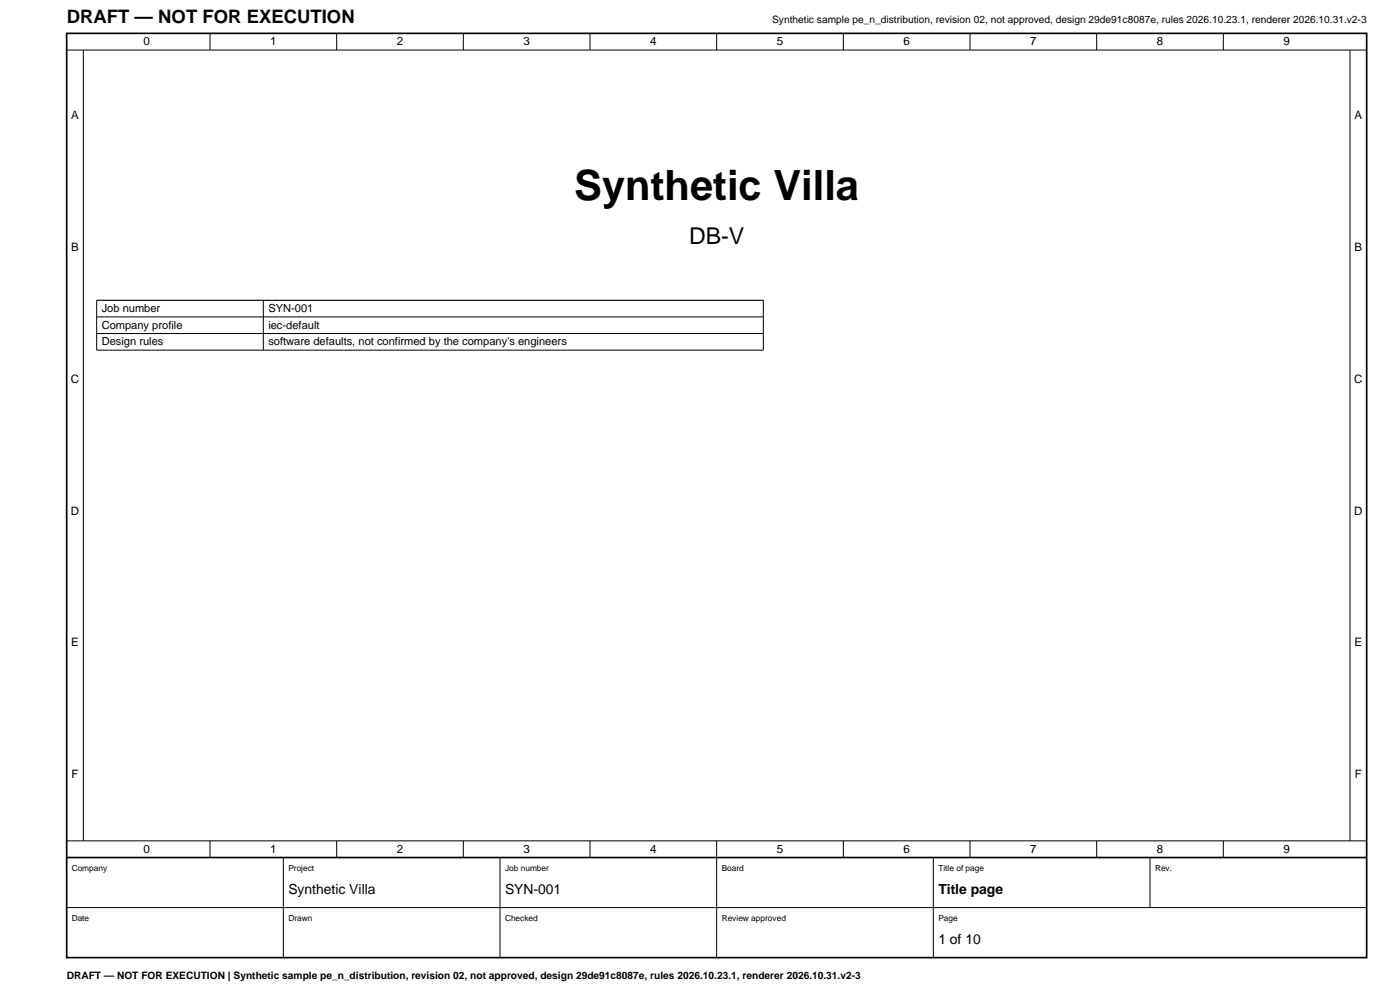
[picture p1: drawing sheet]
<svg xmlns="http://www.w3.org/2000/svg" width="420mm" height="297mm" viewBox="0 0 420 297" stroke-linecap="round" stroke-linejoin="round" font-family="sans-serif">
<defs><g id="words">
<text font-size="12.5" x="172.3" y="60">Synthetic Villa</text>
<text font-size="6.9" x="206.7" y="73">DB-V</text>
<text font-size="5.6" x="20" y="7">DRAFT — NOT FOR EXECUTION</text>
<g font-size="4.2">
<text x="86.5" y="268">Synthetic Villa</text>
<text x="151.5" y="268">SYN-001</text>
<text x="281.5" y="268">Title page</text>
<text x="281.5" y="283">1 of 10</text>
</g>
<g font-size="3.5">
<text x="43" y="13.6">0</text>
<text x="81" y="13.6">1</text>
<text x="119" y="13.6">2</text>
<text x="157" y="13.6">3</text>
<text x="195" y="13.6">4</text>
<text x="233" y="13.6">5</text>
<text x="271" y="13.6">6</text>
<text x="309" y="13.6">7</text>
<text x="347" y="13.6">8</text>
<text x="385" y="13.6">9</text>
<text x="21.3" y="35.7">A</text>
<text x="406.3" y="35.7">A</text>
<text x="21.3" y="75.2">B</text>
<text x="406.3" y="75.2">B</text>
<text x="21.2" y="114.7">C</text>
<text x="406.2" y="114.7">C</text>
<text x="21.2" y="154.2">D</text>
<text x="406.2" y="154.2">D</text>
<text x="21.3" y="193.7">E</text>
<text x="406.3" y="193.7">E</text>
<text x="21.4" y="233.2">F</text>
<text x="406.4" y="233.2">F</text>
<text x="43" y="255.6">0</text>
<text x="81" y="255.6">1</text>
<text x="119" y="255.6">2</text>
<text x="157" y="255.6">3</text>
<text x="195" y="255.6">4</text>
<text x="233" y="255.6">5</text>
<text x="271" y="255.6">6</text>
<text x="309" y="255.6">7</text>
<text x="347" y="255.6">8</text>
<text x="385" y="255.6">9</text>
</g>
<g font-size="3.3">
<text x="30.5" y="93.5">Job number</text>
<text x="80.5" y="93.5">SYN-001</text>
<text x="30.5" y="98.5">Company profile</text>
<text x="80.5" y="98.5">iec-default</text>
<text x="30.5" y="103.4">Design rules</text>
<text x="80.5" y="103.4">software defaults, not confirmed by the company's engineers</text>
</g>
<g font-size="3.1">
<text x="231.7" y="7">Synthetic sample pe_n_distribution, revision 02, not approved, design 29de91c8087e, rules 2026.10.23.1, renderer 2026.10.31.v2-3</text>
<text x="20" y="293.5">DRAFT — NOT FOR EXECUTION | Synthetic sample pe_n_distribution, revision 02, not approved, design 29de91c8087e, rules 2026.10.23.1, renderer 2026.10.31.v2-3</text>
</g>
<g font-size="2.5">
<text x="21.5" y="261">Company</text>
<text x="86.5" y="261">Project</text>
<text x="151.5" y="261">Job number</text>
<text x="216.5" y="261">Board</text>
<text x="281.5" y="261">Title of page</text>
<text x="346.5" y="261">Rev.</text>
<text x="21.5" y="276">Date</text>
<text x="86.5" y="276">Drawn</text>
<text x="151.5" y="276">Checked</text>
<text x="216.5" y="276">Review approved</text>
<text x="281.5" y="276">Page</text>
</g>
</g></defs>
<path d="M29 90h200" fill="none" stroke="#000" stroke-width=".35"/>
<g fill="none" stroke="#000" stroke-width=".3">
<path d="M20 15h390M25 15v237M63 10v5M101 10v5M139 10v5M177 10v5M215 10v5M253 10v5M291 10v5M329 10v5M367 10v5M405 15v237"/>
<path d="M29 95h200M29 100h200M29 90v14.9h200v-14.9M79 90v14.9M20 252h390M63 252v5M85 257v30M101 252v5M139 252v5M150 257v30M177 252v5M215 252v35"/>
<path d="M253 252v5M280 257v30M291 252v5M329 252v5M345 257v15M367 252v5M20 272h390"/>
</g>
<path d="M20 10h390v277h-390zM20 257h390" fill="none" stroke="#000" stroke-width=".5"/>
<use href="#words"/>
</svg>
